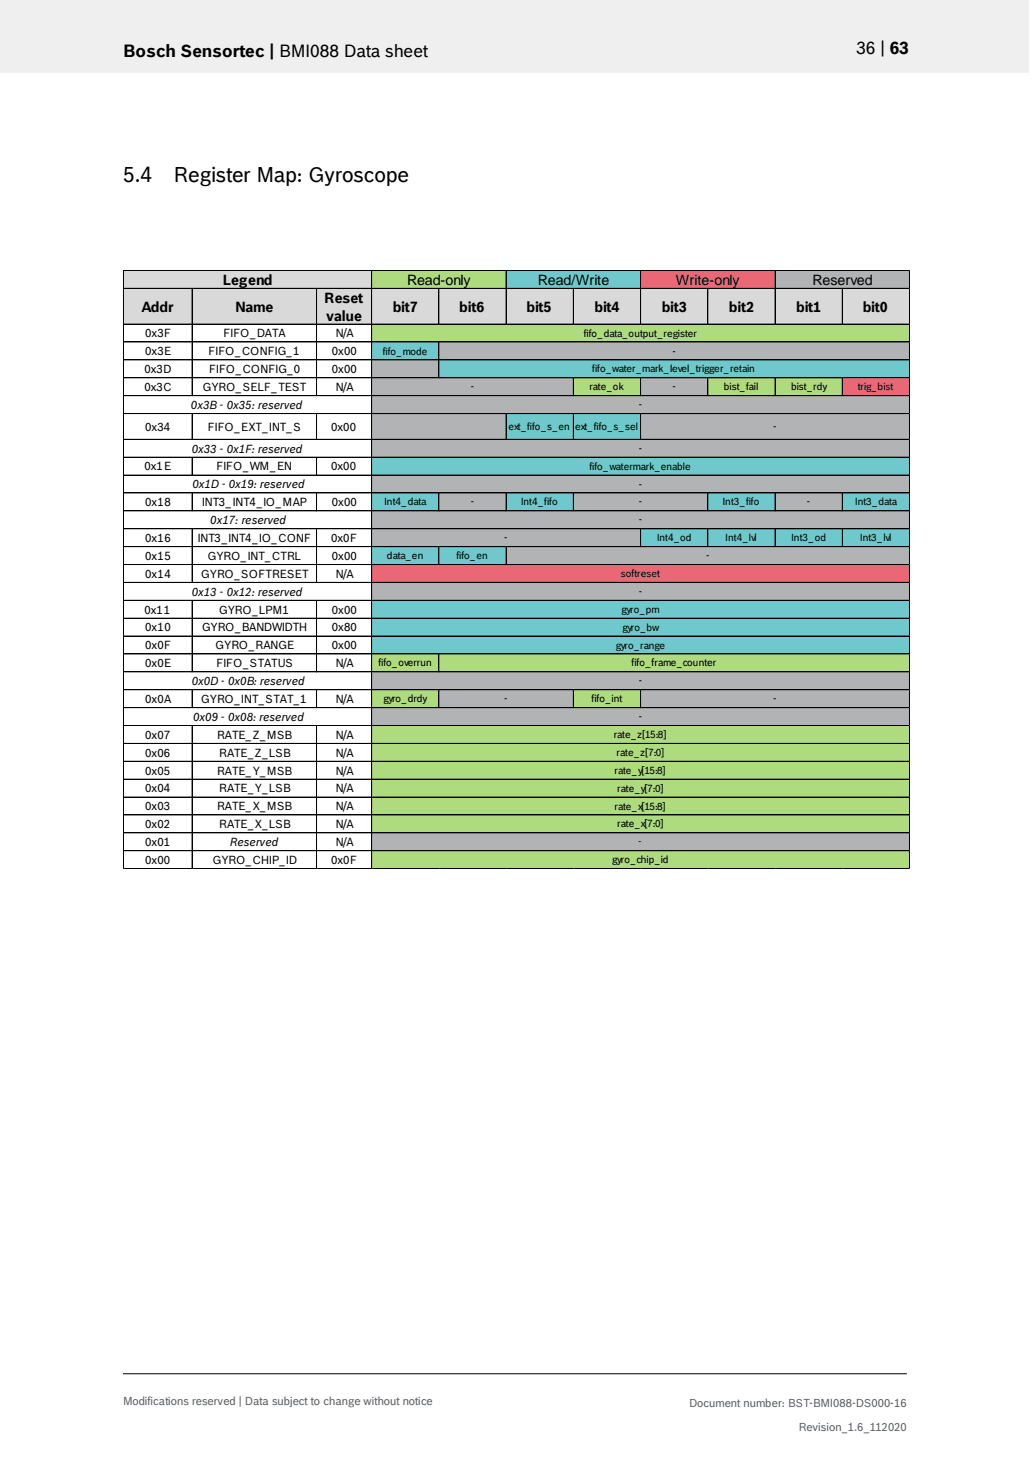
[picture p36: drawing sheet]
<svg xmlns="http://www.w3.org/2000/svg" width="210mm" height="297mm" viewBox="0 0 210 297" stroke-linecap="round" stroke-linejoin="round" font-family="sans-serif">
<defs><g id="words">
<g font-size="4.2">
<text x="25" y="37.1">5.4</text>
<text x="35.2" y="37.1">Register Map: Gyroscope</text>
</g>
<g font-size="3.5">
<text x="25" y="11.6">Bosch Sensortec | BMI088 Data sheet</text>
<text x="174.1" y="11">36 | 63</text>
</g>
<g font-size="2.9">
<text x="45.2" y="58">Legend</text>
<text x="82.7" y="58">Read-only</text>
<text x="109.4" y="58">Read/Write</text>
<text x="137.4" y="58">Write-only</text>
<text x="165.2" y="58">Reserved</text>
<text x="28.8" y="63.3">Addr</text>
<text x="47.8" y="63.3">Name</text>
<text x="65.9" y="61.6">Reset</text>
<text x="66.3" y="65.2">value</text>
<text x="79.8" y="63.3">bit7</text>
<text x="93.4" y="63.3">bit6</text>
<text x="107" y="63.3">bit5</text>
<text x="120.9" y="63.3">bit4</text>
<text x="134.5" y="63.3">bit3</text>
<text x="148.2" y="63.3">bit2</text>
<text x="161.9" y="63.3">bit1</text>
<text x="175.4" y="63.3">bit0</text>
</g>
<g font-size="2.3">
<text x="29.5" y="68.6">0x3F</text>
<text x="45.4" y="68.6">FIFO_DATA</text>
<text x="68.2" y="68.6">N/A</text>
<text x="29.4" y="75.9">0x3D</text>
<text x="29.5" y="72.2">0x3E</text>
<text x="42.3" y="72.2">FIFO_CONFIG_1</text>
<text x="42.5" y="75.9">FIFO_CONFIG_0</text>
<text x="67.5" y="72.2">0x00</text>
<text x="67.5" y="75.9">0x00</text>
<text x="29.4" y="79.5">0x3C</text>
<text x="38.8" y="83.1">0x3B - 0x35: reserved</text>
<text x="41.2" y="79.5">GYRO_SELF_TEST</text>
<text x="68.2" y="79.5">N/A</text>
<text x="29.5" y="87.6">0x34</text>
<text x="42.2" y="87.6">FIFO_EXT_INT_S</text>
<text x="67.3" y="87.6">0x00</text>
<text x="29.4" y="95.6">0x1E</text>
<text x="39" y="92">0x33 - 0x1F: reserved</text>
<text x="43.9" y="95.6">FIFO_WM_EN</text>
<text x="67.3" y="95.6">0x00</text>
<text x="39.1" y="99.3">0x1D - 0x19: reserved</text>
<text x="29.5" y="102.9">0x18</text>
<text x="41" y="102.9">INT3_INT4_IO_MAP</text>
<text x="42.8" y="106.5">0x17: reserved</text>
<text x="67.5" y="102.9">0x00</text>
<text x="29.5" y="110.2">0x16</text>
<text x="29.5" y="113.8">0x15</text>
<text x="40.1" y="110.2">INT3_INT4_IO_CONF</text>
<text x="42.2" y="113.8">GYRO_INT_CTRL</text>
<text x="67.3" y="110.2">0x0F</text>
<text x="67.5" y="113.8">0x00</text>
<text x="29.5" y="117.5">0x14</text>
<text x="40.9" y="117.5">GYRO_SOFTRESET</text>
<text x="68.2" y="117.5">N/A</text>
<text x="29.4" y="124.7">0x11</text>
<text x="39" y="121.1">0x13 - 0x12: reserved</text>
<text x="44.5" y="124.7">GYRO_LPM1</text>
<text x="67.5" y="124.7">0x00</text>
<text x="29.5" y="128.4">0x10</text>
<text x="41" y="128.4">GYRO_BANDWIDTH</text>
<text x="67.5" y="128.4">0x80</text>
<text x="29.5" y="132">0x0F</text>
<text x="29.5" y="135.6">0x0E</text>
<text x="43.8" y="132">GYRO_RANGE</text>
<text x="43.9" y="135.6">FIFO_STATUS</text>
<text x="67.5" y="132">0x00</text>
<text x="68.2" y="135.6">N/A</text>
<text x="29.5" y="142.9">0x0A</text>
<text x="39" y="139.3">0x0D - 0x0B: reserved</text>
<text x="40.9" y="142.9">GYRO_INT_STAT_1</text>
<text x="68.2" y="142.9">N/A</text>
<text x="39.3" y="146.5">0x09 - 0x08: reserved</text>
<text x="29.5" y="150.2">0x07</text>
<text x="29.5" y="153.8">0x06</text>
<text x="44.1" y="150.2">RATE_Z_MSB</text>
<text x="44.5" y="153.8">RATE_Z_LSB</text>
<text x="68.2" y="150.2">N/A</text>
<text x="68.2" y="153.8">N/A</text>
<text x="29.5" y="157.5">0x05</text>
<text x="29.5" y="161.1">0x04</text>
<text x="44.1" y="157.5">RATE_Y_MSB</text>
<text x="44.5" y="161.1">RATE_Y_LSB</text>
<text x="68.2" y="157.5">N/A</text>
<text x="68.2" y="161.1">N/A</text>
<text x="29.5" y="164.7">0x03</text>
<text x="44.1" y="164.7">RATE_X_MSB</text>
<text x="68.2" y="164.7">N/A</text>
<text x="29.5" y="168.4">0x02</text>
<text x="29.5" y="172">0x01</text>
<text x="44.5" y="168.4">RATE_X_LSB</text>
<text x="46.7" y="172">Reserved</text>
<text x="68.2" y="168.4">N/A</text>
<text x="68.2" y="172">N/A</text>
<text x="29.5" y="175.6">0x00</text>
<text x="43.2" y="175.6">GYRO_CHIP_ID</text>
<text x="67.3" y="175.6">0x0F</text>
</g>
<g font-size="2.3" fill="#535f6b">
<text x="25" y="285.6">Modifications reserved | Data subject to change without notice</text>
<text x="140.1" y="286">Document number: BST-BMI088-DS000-16</text>
<text x="162.3" y="290.9">Revision_1.6_112020</text>
</g>
<g font-size="2">
<text x="118.7" y="68.4">fifo_data_output_register</text>
<text x="77.8" y="72.1">fifo_mode</text>
<text x="120.4" y="75.7">fifo_water_mark_level_trigger_retain</text>
<text x="136.7" y="72.1">-</text>
<text x="95.7" y="79.3">-</text>
<text x="119.8" y="79.3">rate_ok</text>
<text x="129.9" y="83">-</text>
<text x="136.7" y="79.3">-</text>
<text x="147.2" y="79.3">bist_fail</text>
<text x="160.8" y="79.3">bist_rdy</text>
<text x="174.4" y="79.3">trig_bist</text>
<text x="103.4" y="87.5">ext_fifo_s_en</text>
<text x="116.9" y="87.5">ext_fifo_s_sel</text>
<text x="157.2" y="87.3">-</text>
<text x="119.8" y="95.5">fifo_watermark_enable</text>
<text x="129.9" y="91.9">-</text>
<text x="129.9" y="99.1">-</text>
<text x="78.1" y="102.8">Int4_data</text>
<text x="95.7" y="102.8">-</text>
<text x="105.9" y="102.8">Int4_fifo</text>
<text x="129.9" y="102.8">-</text>
<text x="129.9" y="106.4">-</text>
<text x="146.9" y="102.8">Int3_fifo</text>
<text x="164" y="102.8">-</text>
<text x="173.8" y="102.8">Int3_data</text>
<text x="78.7" y="113.7">data_en</text>
<text x="92.8" y="113.7">fifo_en</text>
<text x="102.5" y="110">-</text>
<text x="133.5" y="110">Int4_od</text>
<text x="143.5" y="113.7">-</text>
<text x="147.5" y="110">Int4_lvl</text>
<text x="160.8" y="110">Int3_od</text>
<text x="174.8" y="110">Int3_lvl</text>
<text x="126.2" y="117.3">softreset</text>
<text x="126.4" y="124.6">gyro_pm</text>
<text x="129.9" y="120.9">-</text>
<text x="125.2" y="131.9">gyro_range</text>
<text x="126.5" y="128.2">gyro_bw</text>
<text x="76.9" y="135.5">fifo_overrun</text>
<text x="128.4" y="135.5">fifo_frame_counter</text>
<text x="78" y="142.8">gyro_drdy</text>
<text x="102.5" y="142.8">-</text>
<text x="120.3" y="142.8">fifo_int</text>
<text x="129.9" y="139.1">-</text>
<text x="157.2" y="142.8">-</text>
<text x="129.9" y="146.4">-</text>
<text x="124.8" y="150">rate_z[15:8]</text>
<text x="125.4" y="153.7">rate_z[7:0]</text>
<text x="124.9" y="157.3">rate_y[15:8]</text>
<text x="125.5" y="160.9">rate_y[7:0]</text>
<text x="124.9" y="164.6">rate_x[15:8]</text>
<text x="125.5" y="168.2">rate_x[7:0]</text>
<text x="129.7" y="171.9">-</text>
<text x="124.5" y="175.5">gyro_chip_id</text>
</g>
</g></defs>
<path d="M-.1 0h209.2v14.8h-209.2z" fill-rule="evenodd" fill="#efeff0"/>
<path d="M25 279.3h159.4" fill="none" stroke="#000" stroke-width=".2"/>
<path d="M25.1 55h50.5v3.7h-50.5z" fill-rule="evenodd" fill="#d9d9d9"/>
<path d="M75.5 55h27.5v3.7h-27.5z" fill-rule="evenodd" fill="#aedb7d"/>
<path d="M102.8 55h27.5v3.7h-27.5z" fill-rule="evenodd" fill="#6fc9cc"/>
<path d="M130.2 55h27.4v3.7h-27.4z" fill-rule="evenodd" fill="#ea6876"/>
<path d="M157.5 55h27.5v3.7h-27.5z" fill-rule="evenodd" fill="#b2b3b5"/>
<path d="M25.1 58.5h159.9v7.5h-159.9z" fill-rule="evenodd" fill="#d9d9d9"/>
<path d="M75.5 65.8h109.5v3.8h-109.5z" fill-rule="evenodd" fill="#aedb7d"/>
<path d="M75.5 69.5h13.8v3.7h-13.8z" fill-rule="evenodd" fill="#6fc9cc"/>
<g fill="#b2b3b5">
<path d="M89.1 69.5h95.9v3.7h-95.9z" fill-rule="evenodd"/>
<path d="M75.5 73.1h13.8v3.8h-13.8z" fill-rule="evenodd"/>
</g>
<path d="M89.1 73.1h95.9v3.8h-95.9z" fill-rule="evenodd" fill="#6fc9cc"/>
<path d="M75.5 76.7h41.1v3.8h-41.1z" fill-rule="evenodd" fill="#b2b3b5"/>
<path d="M116.5 76.7h13.8v3.8h-13.8z" fill-rule="evenodd" fill="#aedb7d"/>
<path d="M130.2 76.7h13.8v3.8h-13.8z" fill-rule="evenodd" fill="#b2b3b5"/>
<path d="M143.8 76.7h27.5v3.8h-27.5z" fill-rule="evenodd" fill="#aedb7d"/>
<path d="M171.2 76.7h13.8v3.8h-13.8z" fill-rule="evenodd" fill="#ea6876"/>
<g fill="#b2b3b5">
<path d="M75.5 80.4h109.5v3.7h-109.5z" fill-rule="evenodd"/>
<path d="M75.5 84h27.5v5.4h-27.5z" fill-rule="evenodd"/>
</g>
<path d="M102.8 84h27.5v5.4h-27.5z" fill-rule="evenodd" fill="#6fc9cc"/>
<g fill="#b2b3b5">
<path d="M130.2 84h54.8v5.4h-54.8z" fill-rule="evenodd"/>
<path d="M75.5 89.2h109.5v3.8h-109.5z" fill-rule="evenodd"/>
</g>
<path d="M75.5 92.9h109.5v3.8h-109.5z" fill-rule="evenodd" fill="#6fc9cc"/>
<path d="M75.5 96.5h109.5v3.8h-109.5z" fill-rule="evenodd" fill="#b2b3b5"/>
<path d="M75.5 100.1h13.8v3.8h-13.8z" fill-rule="evenodd" fill="#6fc9cc"/>
<path d="M89.1 100.1h13.9v3.8h-13.9z" fill-rule="evenodd" fill="#b2b3b5"/>
<path d="M102.8 100.1h13.8v3.8h-13.8z" fill-rule="evenodd" fill="#6fc9cc"/>
<path d="M116.5 100.1h27.5v3.8h-27.5z" fill-rule="evenodd" fill="#b2b3b5"/>
<path d="M143.8 100.1h13.8v3.8h-13.8z" fill-rule="evenodd" fill="#6fc9cc"/>
<path d="M157.5 100.1h13.8v3.8h-13.8z" fill-rule="evenodd" fill="#b2b3b5"/>
<path d="M171.2 100.1h13.8v3.8h-13.8z" fill-rule="evenodd" fill="#6fc9cc"/>
<g fill="#b2b3b5">
<path d="M75.5 103.8h109.5v3.8h-109.5z" fill-rule="evenodd"/>
<path d="M75.5 107.4h54.8v3.8h-54.8z" fill-rule="evenodd"/>
</g>
<g fill="#6fc9cc">
<path d="M130.2 107.4h54.8v3.8h-54.8z" fill-rule="evenodd"/>
<path d="M75.5 111.1h27.5v3.7h-27.5z" fill-rule="evenodd"/>
</g>
<path d="M102.8 111.1h82.2v3.7h-82.2z" fill-rule="evenodd" fill="#b2b3b5"/>
<path d="M75.5 114.7h109.5v3.8h-109.5z" fill-rule="evenodd" fill="#ea6876"/>
<path d="M75.5 118.3h109.5v3.8h-109.5z" fill-rule="evenodd" fill="#b2b3b5"/>
<g fill="#6fc9cc">
<path d="M75.5 122h109.5v3.7h-109.5z" fill-rule="evenodd"/>
<path d="M75.5 125.6h109.5v7.4h-109.5z" fill-rule="evenodd"/>
</g>
<path d="M75.5 132.9h109.5v3.8h-109.5z" fill-rule="evenodd" fill="#aedb7d"/>
<path d="M75.5 136.5h109.5v3.8h-109.5z" fill-rule="evenodd" fill="#b2b3b5"/>
<path d="M75.5 140.1h13.8v3.8h-13.8z" fill-rule="evenodd" fill="#aedb7d"/>
<path d="M89.1 140.1h27.5v3.8h-27.5z" fill-rule="evenodd" fill="#b2b3b5"/>
<path d="M116.5 140.1h13.8v3.8h-13.8z" fill-rule="evenodd" fill="#aedb7d"/>
<g fill="#b2b3b5">
<path d="M130.2 140.1h54.8v3.8h-54.8z" fill-rule="evenodd"/>
<path d="M75.5 143.8h109.5v3.8h-109.5z" fill-rule="evenodd"/>
</g>
<path d="M75.5 147.4h109.5v22h-109.5z" fill-rule="evenodd" fill="#aedb7d"/>
<path d="M75.5 169.2h109.5v3.8h-109.5z" fill-rule="evenodd" fill="#b2b3b5"/>
<path d="M75.5 172.9h109.5v3.8h-109.5z" fill-rule="evenodd" fill="#aedb7d"/>
<g fill="none" stroke="#000" stroke-width=".2">
<path d="M25.1 54.9v121.8M25.2 55h159.8M25.2 58.6h159.8M39 58.7v21.8M64.4 58.7v21.8M75.5 55.1v121.6M89.2 58.7v7.3M102.9 55.1v10.9M116.6 58.7v7.3M130.2 55.1v10.9M143.9 58.7v7.3M157.6 55.1v10.9"/>
<path d="M171.2 58.7v7.3M184.9 55.1v121.6M25.2 65.9h159.8M25.2 69.5h159.8M25.2 73.2h159.8M25.2 76.8h159.8M89.2 69.6v7.3M116.6 76.9v3.6M130.2 76.9v3.6M143.9 76.9v3.6M157.6 76.9v3.6M171.2 76.9v3.6"/>
<path d="M25.2 80.4h159.8M25.2 84.1h159.8M25.2 89.3h159.8M25.2 92.9h159.8M25.2 96.6h159.8M39 84.1v5.3M39 93v3.7M64.4 84.1v5.3M64.4 93v3.7M102.9 84.1v5.3M116.6 84.1v5.3M130.2 84.1v5.3"/>
<path d="M25.2 100.2h159.8M25.2 103.9h159.8M25.2 107.5h159.8M25.2 111.1h159.8M25.2 114.8h159.8M25.2 118.4h159.8M39 100.3v3.6M39 107.6v10.9M64.4 100.3v3.6M64.4 107.6v10.9M89.2 100.3v3.6M89.2 111.2v3.6"/>
<path d="M102.9 100.3v3.6M102.9 111.2v3.6M116.6 100.3v3.6M130.2 107.6v3.6M143.9 100.3v3.6M143.9 107.6v3.6M157.6 100.3v3.6M157.6 107.6v3.6M171.2 100.3v3.6M171.2 107.6v3.6M25.2 122h159.8M25.2 125.7h159.8"/>
<path d="M25.2 129.3h159.8M25.2 132.9h159.8M25.2 136.6h159.8M39 122.1v14.6M64.4 122.1v14.6M89.2 133v3.7M25.2 140.2h159.8M25.2 143.9h159.8M25.2 147.5h159.8M25.2 151.1h159.8M25.2 154.8h159.8M25.2 158.4h159.8"/>
<path d="M39 140.3v3.6M39 147.6v29.1M64.4 140.3v3.6M64.4 147.6v29.1M89.2 140.3v3.6M116.6 140.3v3.6M130.2 140.3v3.6M25.2 162h159.8M25.2 165.7h159.8M25.2 169.3h159.8M25.2 172.9h159.8M25.2 176.6h159.8"/>
</g>
<use href="#words"/>
</svg>
